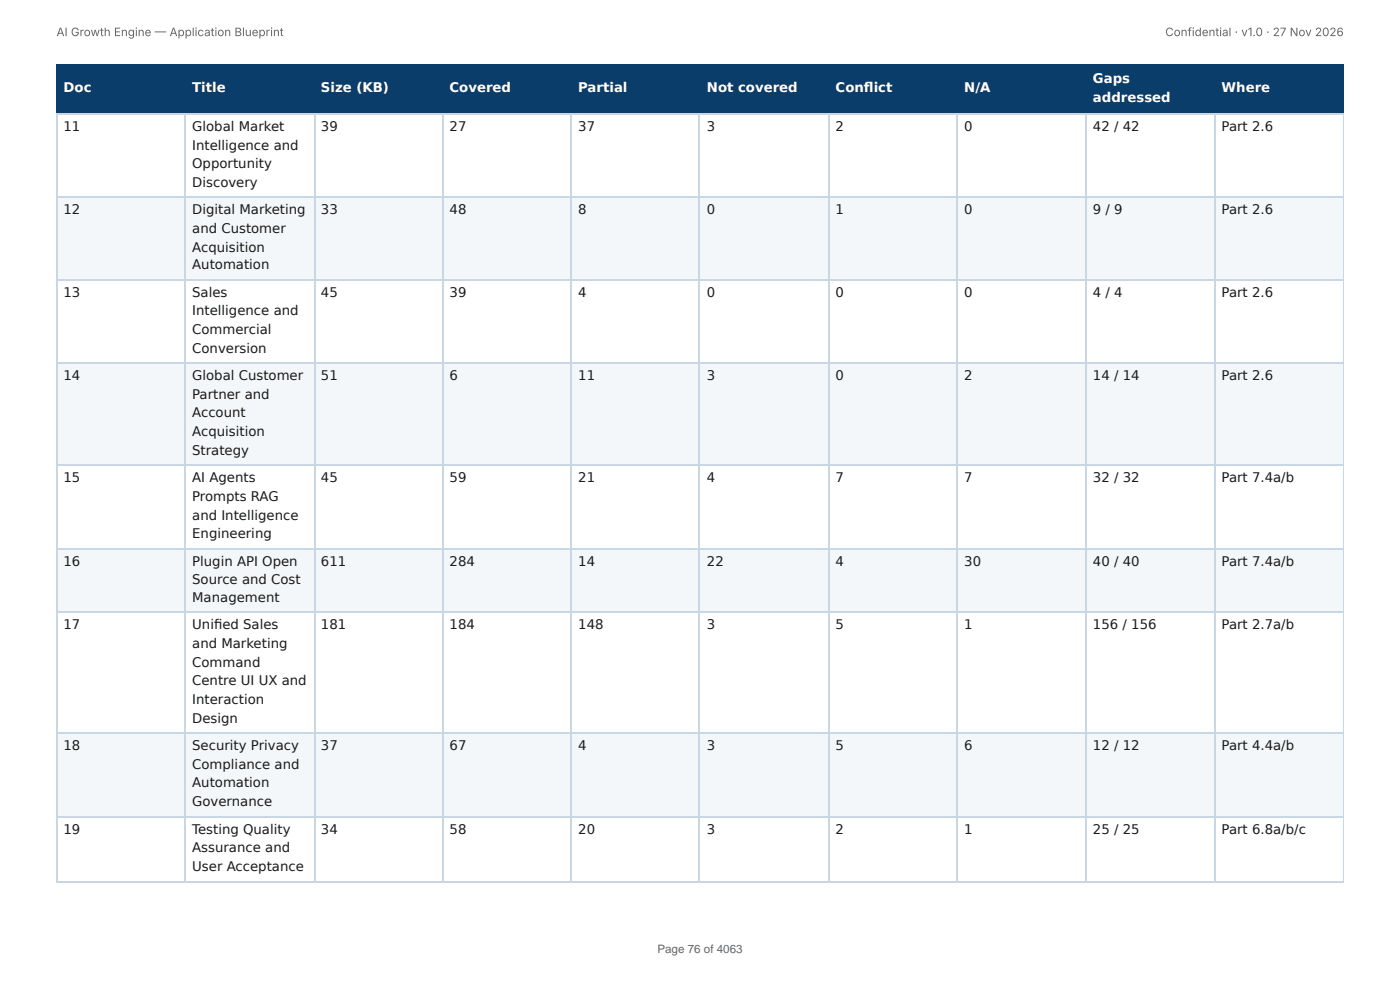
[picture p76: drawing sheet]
<svg xmlns="http://www.w3.org/2000/svg" width="297mm" height="210mm" viewBox="0 0 297 210" stroke-linecap="round" stroke-linejoin="round" font-family="sans-serif">
<defs><g id="words">
<g font-size="2.8" fill="#fff">
<text x="232.1" y="17.7">Gaps</text>
<text x="13.5" y="19.6">Doc</text>
<text x="40.8" y="19.6">Title</text>
<text x="68.2" y="19.6">Size (KB)</text>
<text x="95.5" y="19.6">Covered</text>
<text x="122.8" y="19.6">Partial</text>
<text x="150.1" y="19.6">Not covered</text>
<text x="177.5" y="19.6">Confl ict</text>
<text x="204.8" y="19.6">N/A</text>
<text x="232.1" y="21.7">addressed</text>
<text x="259.5" y="19.6">Where</text>
</g>
<g font-size="2.8" fill="#1a1a1a">
<text x="13.5" y="27.8">11</text>
<text x="40.8" y="27.8">Global Market</text>
<text x="68.2" y="27.8">39</text>
<text x="95.5" y="27.8">27</text>
<text x="122.8" y="27.8">37</text>
<text x="150.1" y="27.8">3</text>
<text x="177.5" y="27.8">2</text>
<text x="204.8" y="27.8">0</text>
<text x="232.1" y="27.8">42 / 42</text>
<text x="259.5" y="27.8">Part 2.6</text>
<text x="40.8" y="31.8">Intelligence and</text>
<text x="40.8" y="35.7">Opportunity</text>
<text x="40.8" y="39.7">Discovery</text>
<text x="13.5" y="45.5">12</text>
<text x="40.8" y="45.5">Digital Marketing</text>
<text x="68.2" y="45.5">33</text>
<text x="95.5" y="45.5">48</text>
<text x="122.8" y="45.5">8</text>
<text x="150.1" y="45.5">0</text>
<text x="177.5" y="45.5">1</text>
<text x="204.8" y="45.5">0</text>
<text x="232.1" y="45.5">9 / 9</text>
<text x="259.5" y="45.5">Part 2.6</text>
<text x="40.8" y="49.5">and Customer</text>
<text x="40.8" y="53.4">Acquisition</text>
<text x="40.8" y="57.2">Automation</text>
<text x="13.5" y="63">13</text>
<text x="40.8" y="63">Sales</text>
<text x="68.2" y="63">45</text>
<text x="95.5" y="63">39</text>
<text x="122.8" y="63">4</text>
<text x="150.1" y="63">0</text>
<text x="177.5" y="63">0</text>
<text x="204.8" y="63">0</text>
<text x="232.1" y="63">4 / 4</text>
<text x="259.5" y="63">Part 2.6</text>
<text x="40.8" y="66.9">Intelligence and</text>
<text x="40.8" y="70.9">Commercial</text>
<text x="40.8" y="74.9">Conversion</text>
<text x="13.5" y="80.7">14</text>
<text x="40.8" y="80.7">Global Customer</text>
<text x="68.2" y="80.7">51</text>
<text x="95.5" y="80.7">6</text>
<text x="122.8" y="80.7">11</text>
<text x="150.1" y="80.7">3</text>
<text x="177.5" y="80.7">0</text>
<text x="204.8" y="80.7">2</text>
<text x="232.1" y="80.7">14 / 14</text>
<text x="259.5" y="80.7">Part 2.6</text>
<text x="40.8" y="84.7">Partner and</text>
<text x="40.8" y="88.6">Account</text>
<text x="40.8" y="92.6">Acquisition</text>
<text x="40.8" y="96.6">Strategy</text>
<text x="13.5" y="102.4">15</text>
<text x="40.8" y="102.4">AI Agents</text>
<text x="40.8" y="106.4">Prompts RAG</text>
<text x="68.2" y="102.4">45</text>
<text x="95.5" y="102.4">59</text>
<text x="122.8" y="102.4">21</text>
<text x="150.1" y="102.4">4</text>
<text x="177.5" y="102.4">7</text>
<text x="204.8" y="102.4">7</text>
<text x="232.1" y="102.4">32 / 32</text>
<text x="259.5" y="102.4">Part 7.4a/b</text>
<text x="40.8" y="110.3">and Intelligence</text>
<text x="40.8" y="114.3">Engineering</text>
<text x="13.5" y="120.1">16</text>
<text x="40.8" y="120.1">Plugin API Open</text>
<text x="40.8" y="124.1">Source and Cost</text>
<text x="68.2" y="120.1">611</text>
<text x="95.5" y="120.1">284</text>
<text x="122.8" y="120.1">14</text>
<text x="150.1" y="120.1">22</text>
<text x="177.5" y="120.1">4</text>
<text x="204.8" y="120.1">30</text>
<text x="232.1" y="120.1">40 / 40</text>
<text x="259.5" y="120.1">Part 7.4a/b</text>
<text x="40.8" y="127.8">Management</text>
<text x="13.5" y="133.6">17</text>
<text x="40.8" y="133.6">Unifi ed Sales</text>
<text x="40.8" y="137.6">and Marketing</text>
<text x="68.2" y="133.6">181</text>
<text x="95.5" y="133.6">184</text>
<text x="122.8" y="133.6">148</text>
<text x="150.1" y="133.6">3</text>
<text x="177.5" y="133.6">5</text>
<text x="204.8" y="133.6">1</text>
<text x="232.1" y="133.6">156 / 156</text>
<text x="259.5" y="133.6">Part 2.7a/b</text>
<text x="40.8" y="141.6">Command</text>
<text x="40.8" y="145.5">Centre UI UX and</text>
<text x="40.8" y="149.5">Interaction</text>
<text x="40.8" y="153.5">Design</text>
<text x="13.5" y="159.3">18</text>
<text x="40.8" y="159.3">Security Privacy</text>
<text x="68.2" y="159.3">37</text>
<text x="95.5" y="159.3">67</text>
<text x="122.8" y="159.3">4</text>
<text x="150.1" y="159.3">3</text>
<text x="177.5" y="159.3">5</text>
<text x="204.8" y="159.3">6</text>
<text x="232.1" y="159.3">12 / 12</text>
<text x="259.5" y="159.3">Part 4.4a/b</text>
<text x="40.8" y="163.2">Compliance and</text>
<text x="40.8" y="167.2">Automation</text>
<text x="40.8" y="171.2">Governance</text>
<text x="13.5" y="177">19</text>
<text x="40.8" y="177">Testing Quality</text>
<text x="68.2" y="177">34</text>
<text x="95.5" y="177">58</text>
<text x="122.8" y="177">20</text>
<text x="150.1" y="177">3</text>
<text x="177.5" y="177">2</text>
<text x="204.8" y="177">1</text>
<text x="232.1" y="177">25 / 25</text>
<text x="259.5" y="177">Part 6.8a/b/c</text>
<text x="40.8" y="181">Assurance and</text>
<text x="40.8" y="184.9">User Acceptance</text>
</g>
<g font-size="2.5" fill="#666">
<text x="12" y="7.7">AI Growth Engine — Application Blueprint</text>
<text x="247.5" y="7.7">Confidential · v1.0 · 27 Nov 2026</text>
<text x="139.6" y="202.5">Page 76 of 4063</text>
</g>
</g></defs>
<g fill="#0b3d6b">
<path d="M12.2 14h27.2v10.1h-27.2z"/>
<path d="M39.4 14h27.3v10.1h-27.3z"/>
<path d="M66.7 14h27.2v10.1h-27.2z"/>
<path d="M93.9 14h27.5v10.1h-27.5z"/>
<path d="M121.4 14h27.3v10.1h-27.3z"/>
<path d="M148.7 14h27.2v10.1h-27.2z"/>
<path d="M175.9 14h27.6v10.1h-27.6z"/>
<path d="M203.5 14h27.2v10.1h-27.2z"/>
<path d="M230.7 14h27.3v10.1h-27.3z"/>
<path d="M258 14h27.4v10.1h-27.4z"/>
</g>
<g fill="#f4f7fa">
<path d="M12.2 41.8h27.2v17.7h-27.2z"/>
<path d="M39.4 41.8h27.3v17.7h-27.3z"/>
<path d="M66.7 41.8h27.2v17.7h-27.2z"/>
<path d="M93.9 41.8h27.5v17.7h-27.5z"/>
<path d="M121.4 41.8h27.3v17.7h-27.3z"/>
<path d="M148.7 41.8h27.2v17.7h-27.2z"/>
<path d="M175.9 41.8h27.6v17.7h-27.6z"/>
<path d="M203.5 41.8h27.2v17.7h-27.2z"/>
<path d="M230.7 41.8h27.3v17.7h-27.3z"/>
<path d="M258 41.8h27.4v17.7h-27.4z"/>
<path d="M12.2 77.3h27.2v21.4h-27.2z"/>
<path d="M39.4 77.3h27.3v21.4h-27.3z"/>
<path d="M66.7 77.3h27.2v21.4h-27.2z"/>
<path d="M93.9 77.3h27.5v21.4h-27.5z"/>
<path d="M121.4 77.3h27.3v21.4h-27.3z"/>
<path d="M148.7 77.3h27.2v21.4h-27.2z"/>
<path d="M175.9 77.3h27.6v21.4h-27.6z"/>
<path d="M203.5 77.3h27.2v21.4h-27.2z"/>
<path d="M230.7 77.3h27.3v21.4h-27.3z"/>
<path d="M258 77.3h27.4v21.4h-27.4z"/>
<path d="M12.2 116.4h27.2v13.8h-27.2z"/>
<path d="M39.4 116.4h27.3v13.8h-27.3z"/>
<path d="M66.7 116.4h27.2v13.8h-27.2z"/>
<path d="M93.9 116.4h27.5v13.8h-27.5z"/>
<path d="M121.4 116.4h27.3v13.8h-27.3z"/>
<path d="M148.7 116.4h27.2v13.8h-27.2z"/>
<path d="M175.9 116.4h27.6v13.8h-27.6z"/>
<path d="M203.5 116.4h27.2v13.8h-27.2z"/>
<path d="M230.7 116.4h27.3v13.8h-27.3z"/>
<path d="M258 116.4h27.4v13.8h-27.4z"/>
<path d="M12.2 155.8h27.2v17.5h-27.2z"/>
<path d="M39.4 155.8h27.3v17.5h-27.3z"/>
<path d="M66.7 155.8h27.2v17.5h-27.2z"/>
<path d="M93.9 155.8h27.5v17.5h-27.5z"/>
<path d="M121.4 155.8h27.3v17.5h-27.3z"/>
<path d="M148.7 155.8h27.2v17.5h-27.2z"/>
<path d="M175.9 155.8h27.6v17.5h-27.6z"/>
<path d="M203.5 155.8h27.2v17.5h-27.2z"/>
<path d="M230.7 155.8h27.3v17.5h-27.3z"/>
<path d="M258 155.8h27.4v17.5h-27.4z"/>
</g>
<path d="M11.9 13.9h273.5M12 13.8v10.5M39.3 13.8v10.5M66.8 13.8v10.5M94.1 13.8v10.5M121.3 13.8v10.5M148.6 13.8v10.5M176.1 13.8v10.5M203.3 13.8v10.5M230.6 13.8v10.5M258.1 13.8v10.5M11.9 24.2h273.5" fill="none" stroke="#0b3d6b" stroke-width=".26"/>
<path d="M285.3 13.8v10.5" fill="none" stroke="#0b3d6b" stroke-width=".21"/>
<g fill="none" stroke="#c9d6e3" stroke-width=".26">
<path d="M11.9 24.2h273.5M12 24.3v162.8M39.3 24.3v162.8M66.8 24.3v162.8M94.1 24.3v162.8M121.3 24.3v162.8M148.6 24.3v162.8M176.1 24.3v162.8M203.3 24.3v162.8M230.6 24.3v162.8M258.1 24.3v162.8M11.9 41.9h273.5"/>
<path d="M11.9 59.4h273.5M11.9 77.1h273.5M11.9 98.8h273.5M11.9 116.5h273.5M11.9 130h273.5M11.9 155.7h273.5M11.9 173.4h273.5M11.9 187.2h273.5"/>
</g>
<path d="M285.3 24.3v162.8" fill="none" stroke="#c9d6e3" stroke-width=".21"/>
<use href="#words"/>
</svg>
